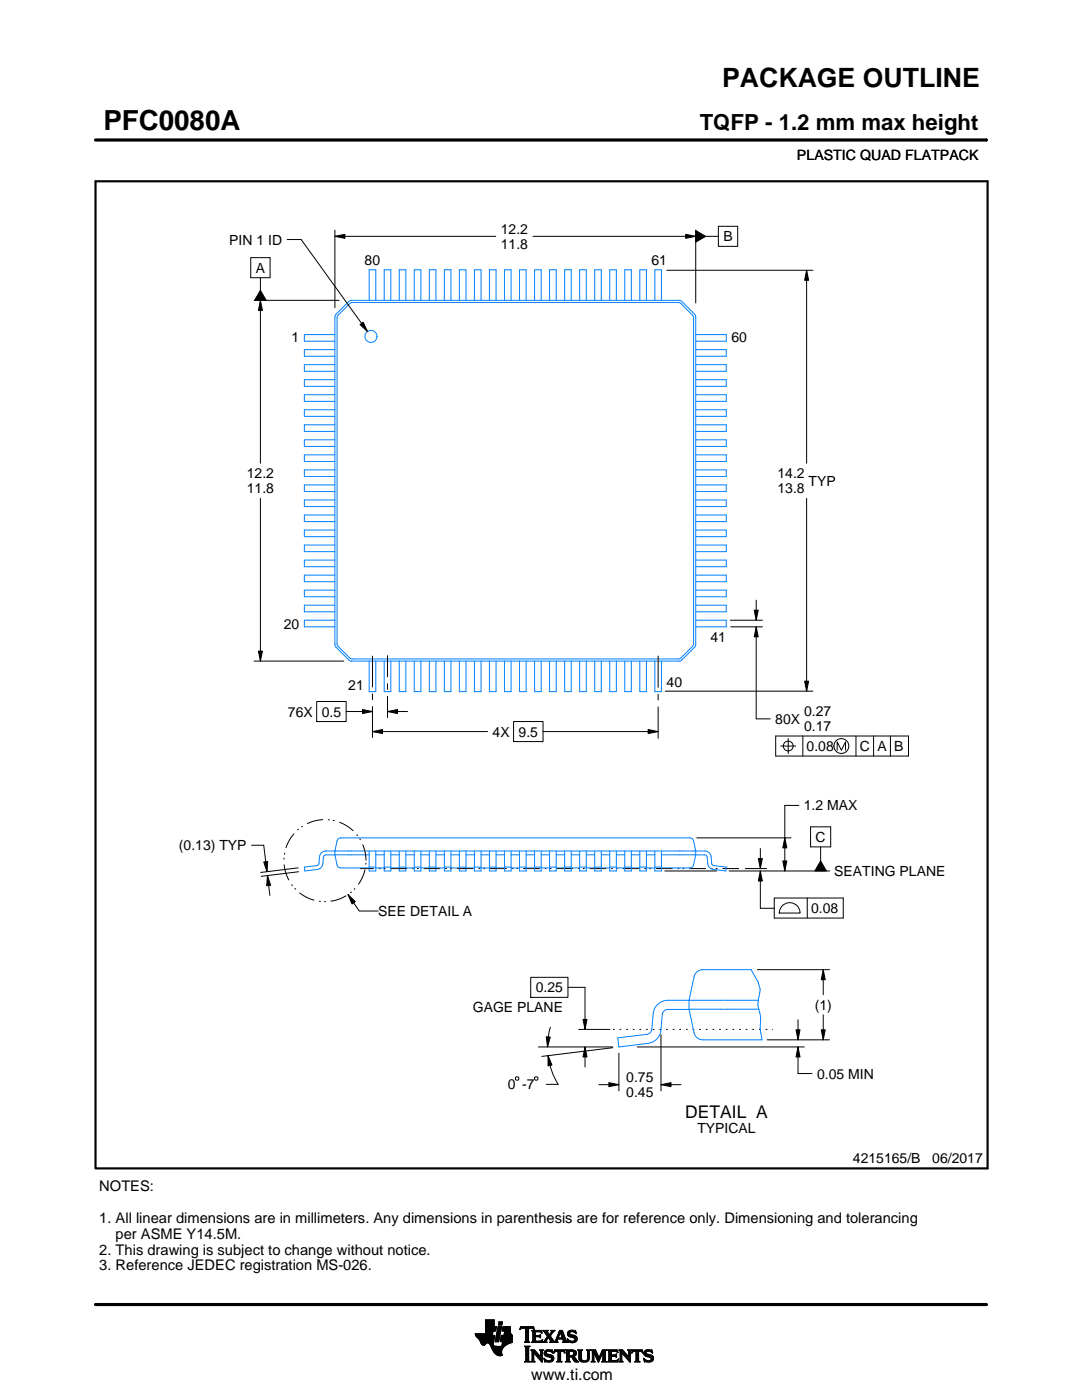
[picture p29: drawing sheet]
<svg xmlns="http://www.w3.org/2000/svg" width="216mm" height="279mm" viewBox="0 0 216 279" stroke-linecap="round" stroke-linejoin="round" font-family="sans-serif">
<defs><g id="words">
<text font-size="5.5" x="20.6" y="26">PFC0080A</text>
<text font-size="5.3" x="144.1" y="17.4">PACKAGE OUTLINE</text>
<text font-size="4.4" x="139.6" y="26">TQFP - 1.2 mm max height</text>
<text font-size="3.5" x="136.7" y="223">DETAIL A</text>
<text font-size="3.2" x="106" y="275.3">www.ti.com</text>
<g font-size="2.9">
<text x="19.8" y="237.8">NOTES:</text>
<text x="19.8" y="244.1">1. All linear dimensions are in millimeters. Any dimensions in parenthesis are for reference only. Dimensioning and tolerancing</text>
<text x="19.8" y="250.4">2. This drawing is subject to change without notice.</text>
<text x="23.1" y="247.2">per ASME Y14.5M.</text>
<text x="19.8" y="253.5">3. Reference JEDEC registration MS-026.</text>
</g>
<g font-size="2.8">
<text x="159" y="32">PLASTIC QUAD FLATPACK</text>
<text x="99.9" y="46.7">12.2</text>
<text x="45.8" y="48.8">PIN 1 ID</text>
<text x="72.8" y="52.8">80</text>
<text x="99.9" y="49.7">11.8</text>
<text x="130" y="52.8">61</text>
<text x="144.3" y="48.2">B</text>
<text x="51" y="54.4">A</text>
<text x="58.2" y="68.2">1</text>
<text x="145.9" y="68.3">60</text>
<text x="49.2" y="95.4">12.2</text>
<text x="155.1" y="95.4">14.2</text>
<text x="49.2" y="98.4">11.8</text>
<text x="155.1" y="98.4">13.8</text>
<text x="161.3" y="96.9">TYP</text>
<text x="56.6" y="125.5">20</text>
<text x="141.7" y="128.1">41</text>
<text x="69.5" y="137.7">21</text>
<text x="133" y="137.1">40</text>
<text x="57.5" y="143">76X 0.5</text>
<text x="160.4" y="143">0.27</text>
<text x="98.3" y="147">4X 9.5</text>
<text x="154.7" y="144.5">80X</text>
<text x="160.4" y="146">0.17</text>
<text x="160.9" y="149.9">0.08</text>
<text x="171.5" y="149.9">C A B</text>
<text x="160.4" y="161.7">1.2 MAX</text>
<text x="35.7" y="169.7">(0.13) TYP</text>
<text x="162.7" y="168">C</text>
<text x="166.5" y="174.9">SEATING PLANE</text>
<text x="75.5" y="182.8">SEE DETAIL A</text>
<text x="161.8" y="182.2">0.08</text>
<text x="94.4" y="202">GAGE PLANE</text>
<text x="106.9" y="198">0.25</text>
<text x="162.6" y="201.5">(1)</text>
<text x="125" y="216">0.75</text>
<text x="163" y="215.2">0.05 MIN</text>
<text x="101.3" y="217.4">0 -7</text>
<text x="125" y="219">0.45</text>
<text x="139.2" y="226.1">TYPICAL</text>
<text x="170.2" y="232.2">4215165/B</text>
<text x="186" y="232.2">06/2017</text>
</g>
<text font-size=".3" x="105.6" y="27.9">SCALE 1.250</text>
</g></defs>
<g fill="none" stroke="#000" stroke-width=".2">
<path d="M19.1 27.9h177.7M196.8 27.7v.5M50 51.4h3.9v4h-3.9zM50.7 59.9h17M52 59.9l.4 2h-.8zM52 55.4v2.5M52 59.9v32.5M52 57.9l1.1 2h-2.3zM57.3 47.8h2.8l13.2 18.4M66.8 47.2l2-.4v.8zM66.8 45.9v15.5M66.8 47.2h32.1"/>
<path d="M106.4 47.2h32.4M133 53.9h29.2M136.8 46.8l2 .4-2 .4zM138.8 46l2 1.2-2 1.1zM138.8 45.9v14.6M140.8 47.2h2.5M143.3 45.2h3.9v4h-3.9zM161 53.9l.4 2h-.8zM161 53.9v38.5M71.8 64.8l.7-.5 .8 1.9zM52 99.4v32.5M161 99.4v38.5"/>
<path d="M150.9 119.8v4M50.7 131.9h17.9M51.6 129.9h.8l-.4 2zM74.3 130.9v6.3M74.3 138.4v1.3M77.3 130.8v4.3M77.3 136.4v1.3M77.3 138.9v4.4M131.3 130.9v6.3M131.3 138.5v1.3M132.7 137.9h29.5M145.7 123.8h6.4"/>
<path d="M145.8 125.1h6.3M150.5 121.8h.8l-.4 2zM150.9 125.1l.4 2h-.8zM150.9 125.1v18.4h2.8M160.6 135.9h.8l-.4 2zM63.2 140h5.9v4h-5.9zM69.1 142h5.2M72.3 141.6l2 .4-2 .4zM74.3 146l2-.4v.8zM74.3 141v6.2M74.3 146h23M77.3 142l2-.4v.8z"/>
<path d="M77.3 142h4M102.5 144h5.9v4h-5.9zM108.4 146h22.9M129.3 145.6l2 .4-2 .4zM131.3 141v6.4M154.8 146.9h26.5v4h-26.5zM155.8 148.9h3M157.3 147.4v3M160.2 146.9v4M167 149.7v-1.6l.9 1.6 .8-1.6v1.6M170.8 146.9v4M174.3 146.9v4"/>
<path d="M177.7 146.9v4M50.2 168.7h2.4l.7 5.3M52.6 172l.8-.1-.1 2.1zM53.4 174.7l.6 2-.8 .1zM53.4 174.7l.5 4M59.5 173.2l-7.5 .9M59.6 174l-7.5 .9M69.4 178.5l1.5 1.5-.7 .4zM69.4 178.5l2.3 3.3h3.8M132.7 173.8h10.3M139 167.2h18.8M145.5 173.8h20.1"/>
<path d="M148.7 173.3h4.3M151.3 171.3h.8l-.4 2zM151.7 173.8l.4 2h-.8zM151.7 173.8v7.5h2.8M151.7 169.3v4M154.5 179.2h13.8v4h-13.8zM156.2 171.8h.8l-.4 2zM156.6 167.2l.4 2h-.8zM159.4 160.7h-2.8v13.1M161.1 179.2v4M161.7 165h4.1v4h-4.1zM163.7 169v2.8"/>
<path d="M163.7 171.8l1.2 2h-2.3zM105.9 195h7.4v4h-7.4zM113.3 197h3.4v8.4M151.1 193.5h14.4M155.9 181a2.08 2.08 0 0 1 2.3-.8 2.08 2.08 0 0 1 1.5 2h-4.2l.1-.6zM164.3 193.5l.4 2h-.8zM164.3 193.5v5M103 214.9h.4l.1 .2v.3l-.1 .2h-.4l-.1-.2v-.3zM106.8 214.9h.4l.1 .2v.3l-.1 .2h-.4l-.1-.2v-.3zM107.4 208.9h14.9M109 206.9l.8 .1-.5 1.9zM109.4 210.7l.7 1.9-.7 .1z"/>
<path d="M109.4 210.7a14.2 14.2 0 0 0 2 5.7h-2.4M109.8 205l-.4 2.2-.1 1.7M115.5 205.4h6.2M116.3 203.4h.8l-.4 2zM116.7 208.9l.4 2h-.8zM116.7 208.9v4M119.5 216.5h4M121.5 216.1l2 .4-2 .4zM122.3 209.1l-14.2 1.7M123.5 210.2v7.5M127.2 208.9h33.3M131.9 216.5l2-.4v.8z"/>
<path d="M131.9 216.5h4M131.9 206.5v11.2M153.1 207.5h12.4M158.8 205.5h.8l-.4 2zM159.2 208.9l.4 2h-.8zM159.2 208.9v5.3h2.8M159.2 203.5v4M163.9 205.5h.8l-.4 2zM164.3 202.5v5M94.8 266.2h3.5M94.8 266.3h3.5M94.9 266.4h3.3"/>
<path d="M94.9 266.5h3.8l-.2 1.2M94.9 266.5h3.8M95 266.6h3.7M95 266.7h3.7M95.1 266.8h3.6M95.2 266.9h3.4M95.3 267h3.3M95.4 267.1h3.2M95.5 267.2h3.1M95.6 267.3h3M95.7 267.4h2.8M95.7 267.5h2.8"/>
<path d="M95.8 267.6h2.7M95.8 267.7h2.7M95.9 267.8h2.6M95.9 267.9h2.5M95.9 268h2.5M96 268h1.1M96 268.1h1M96.1 268.2h.8M96.1 268.3h.7M96.2 268.4h.6M96.3 268.4h.4M96.9 266.1h1.4"/>
<path d="M96.9 266h1.4M96.9 265.9h1.4M96.9 265.8h1.5M96.9 265.7h1.5M96.9 264.7l2.2 .1-.2 .9h-.5l-.2 .8M96.9 265.6h2M96.9 265.5h2M96.9 265.4h2M96.9 265.3h2.1M96.9 265.2h2.1M96.9 265.1h2.1M96.9 265h2.1"/>
<path d="M96.9 264.9h2.1M96.9 264.8h2.2M96.9 264.6h1.7M96.9 264.5h1.7M96.9 264.4h1.7M96.9 264.3h1.7M96.9 264.2h1.7M96.9 264.1h1.7M96.9 264h1.7M96.9 263.9h1.7M96.9 263.8h1.7M96.9 263.7h1.7"/>
<path d="M96.9 263.6h1.7M96.9 263.5h1.7M96.9 263.4h1.7M97.5 268h.9M97.6 268.1h.8M97.7 268.2h.7M97.7 268.3h.7M97.8 268.4h.6M97.9 268.5h.6M97.9 268.6h.7M98 268.7h1.1M98 268.8h2.6"/>
<path d="M98 268.8h2.5M98.1 268.9h2.3M98.1 269h2.3M98.1 269.1h2.2M98.2 269.2h2.1M98.2 269.2h2M98.2 269.3h2M98.3 269.4h1.9M98.3 269.5h1.8M98.4 269.6h1.7M98.4 268v.4l.3 .2 2 .1M98.5 269.7h1.6"/>
<path d="M98.5 267.7l-.1 .3M98.5 269.8h1.6M98.6 269.9h1.5M98.6 264.8v-1.4h-1.7v2.8h-2.1l.1 .3 .8 .9 .6 1h.4l.5-.4 .4 .1 1 1.8 .8 .6h.8l-.1-1.1 .8-.9M98.6 270h1.5M98.7 270h1.4M98.8 270.1h1.3M98.8 267.7h.7M98.8 267.6h.7M98.8 267.5h.7M98.9 270.2h1.2M98.9 267.4h.7"/>
<path d="M98.9 267.3h.7M98.9 267.2h.7M98.9 267.1h.7M98.9 267h.7M98.9 270.3h1.3M99 266.9h.6M99 266.9h.7M99 266.8h.7M99 266.7h.7M99 266.6h.7M99 266.5h.7M99.1 270.4h1.1"/>
<path d="M99.1 266.4h.7M99.1 266.3h.7M99.1 266.2h.7M99.1 266.1h.7M99.1 266h.7M99.2 265.9h.7M99.2 265.8h.7M99.2 270.4h1M99.2 265.7h.7M99.2 265.6h.7M99.2 265.5h.7M99.3 265.4h.6"/>
<path d="M99.3 265.4h.7M99.3 265.3h.7M99.3 265.2h.7M99.3 265.1h.7M99.3 265h.7M99.4 270.5h.8M99.4 264.9h.7M99.4 264.8h.7M99.4 264.8h.7l-.6 3h-.7zM99.4 264.5l.2-.7h.7l-.2 .7h-.7M99.5 264.4h.6M99.5 264.3h.7"/>
<path d="M99.5 264.2h.7M99.5 264.1h.7M99.5 264h.7M99.5 263.9h.7M99.6 263.8h.7M99.8 270.6h.1M99.8 267.7h2.4M99.8 267.6h2.4M99.8 267.5h2.4M99.9 267.4h2.3M99.9 267.3h2.3M99.9 267.2h2.3"/>
<path d="M99.9 267.1h2.3M99.9 267h2.3M99.9 266.9h2.3M100 266.9h2.2M100 266.8h2.2M100 266.7h2.2M100 266.6h2.2M100 266.5h2.2M100.1 268.6h.7M100.2 268.5h.7M100.2 268.4h.8M100.2 268.4h.9"/>
<path d="M100.2 268.3h1M100.2 268.2h1.2M100.2 265.6h1.6M100.2 268.1h1.4M100.2 265.5h1.6M100.2 268h1.6M100.3 265.4h1.5M100.3 268h1.7M100.3 267.9h1.9M100.3 265.3h1.5M100.3 267.8h1.9M100.3 265.2h1.5"/>
<path d="M100.3 265.1h1.5M100.3 265h1.5M100.4 264.9h1.4M100.4 264.8h1.4M100.6 266.5l.1-.8h-.5l.2-.9h1.4l.1 1.1 .3 .6v1.4l-1.3 .6M100.6 266.4h1.5M100.6 266.3h1.4M100.6 266.2h1.4M100.6 266.1h1.3M100.7 266h1.2M100.7 265.9h1.2M100.7 265.8h1.1"/>
<path d="M100.7 265.7h1.1M102.2 266.5h-2.2l-.2 1.1 .1 .2h.4l-.2 .9M103.7 265.3h.1M103.8 265.2h.2M103.8 265h2.8M103.8 264.9h2.7M103.9 264.8h2.6M104.7 267.8h1M104.7 271.8h1.1M104.7 268.7h1M104.8 267.7h.7M104.8 271.7h.8"/>
<path d="M104.9 265.2h.6M104.9 268.9h.6M104.9 267.6h.6M104.9 267.5l-.2 .3M104.9 267.5h.6M104.9 267.4h.6M104.9 267.3h.6M104.9 267.2h.6M104.9 267.1h.6M104.9 267h.6M104.9 266.8h.6M104.9 266.7h.6"/>
<path d="M104.9 266.6h.6M104.9 266.5h.6M104.9 266.4h.6M104.9 266.3h.6M104.9 266.2h.6M104.9 266.1h.6M104.9 265.9h.6M104.9 265.8h.6M104.9 265.7h.6M104.9 265.6h.6M104.9 265.5h.6M104.9 265.4h.6"/>
<path d="M104.9 265.3h.6M104.9 271.5h.6M104.9 269h.6M104.9 271.4h.6M104.9 271.4v-2.4l-.2-.4h1.1l-.3 .4v2.4M104.9 271.4l-.2 .4h1.1l-.3-.4M104.9 271.3h.6M104.9 271.2h.6M104.9 271.1h.6M104.9 271h.6M104.9 270.9h.6M104.9 270.8h.6"/>
<path d="M104.9 270.6h.6M104.9 270.5h.6M104.9 270.4h.6M104.9 270.3h.6M104.9 270.2h.6M104.9 270.1h.6M104.9 270h.6M104.9 269.9h.6M104.9 269.8h.6M104.9 269.6h.6M104.9 269.5h.6M104.9 269.4h.6"/>
<path d="M104.9 269.3h.6M104.9 269.2h.6M104.9 269.1h.6M105.5 267.5l.2 .3M105.5 267.5v-2.3l.7-.1 .4 .3-.1-.6h-2.6l-.1 .6 .4-.3 .7 .1v2.3M105.7 267.8h-1M105.9 271.8h.8M105.9 269.4h.8M106.1 269.5h.7M106.1 267.8h2M106.1 271.7h.5M106.2 269.6h.7"/>
<path d="M106.2 271.5h.3M106.2 265.6h1.8M106.2 269.8h.8M106.2 271.4h.3M106.2 271.4l-.3 .4h.8l-.2-.4M106.2 271.3h.3M106.2 271.2h.3M106.2 271.1h.3M106.2 271h.3M106.2 270.9h.3M106.2 270.8h.3M106.2 270.6h.3"/>
<path d="M106.2 270.5h.3M106.2 270.4h.3M106.2 270.3h.3M106.2 270.2h.3M106.2 270.1h.3M106.2 270h1M106.2 269.9h.9M106.2 269.8v1.6M106.2 269.8l-.3-.4h.8l1.2 1.4M106.3 267.7h1.8M106.3 265.7h1.8M106.3 267.6h.6"/>
<path d="M106.3 265.8h.6M106.3 267.5l-.2 .3M106.3 267.5h.5M106.3 267.4h.5M106.3 267.3h.5M106.3 267.2h.5M106.3 267.1h.5M106.3 267h.5M106.3 266.8h.5M106.3 266.7h1.6M106.3 266.6h1.6M106.3 266.5h.5"/>
<path d="M106.3 266.4h.5M106.3 266.3h.5M106.3 266.2h.5M106.3 266.1h.5M106.3 265.9h.5M106.4 265.2h.2M106.5 270h.1M106.5 270v1.4M106.5 265.3h.1M106.6 270.1h.7M106.7 270.2h.7M106.8 270.3h.7"/>
<path d="M106.8 265.9l.2-.1h.6l.6 .2-.2-.5h-1.9l.2 .3v1.7M106.8 265.9v.6h.8l.3-.2v.7M106.9 270.4h.7M107 270.5h.7M107.1 270.6h.7M107.2 270.8h1M107.3 270.9h.9M107.4 271h.8M107.5 271.1h.7M107.6 271.2h.6M107.6 266.5h.3M107.7 271.3h.5"/>
<path d="M107.7 269.4h.7M107.7 266.8h.2M107.7 267.6h.5M107.8 266.4h.1M107.8 271.4h.4M107.8 267h.1M107.8 265.8h.3M107.8 269.5h.5M107.9 271.5h.3M107.9 269.6h.3M107.9 267l-.3-.2h-.8l.1 .8h.9l.5-.2M107.9 269.8h.3"/>
<path d="M107.9 270.6h.3M107.9 270.5h.3M107.9 270.4h.3M107.9 270.3h.3M107.9 270.2h.3M107.9 270.1h.3M107.9 270h.3M107.9 269.9h.3M107.9 269.8v1M107.9 269.8l-.2-.4h.7l-.2 .4M108 271.7h.2M108 265.9h.1"/>
<path d="M108 267.5h.2M108.1 271.8h.1M108.1 266.1h.1M108.2 267.4h.1M108.2 269.8v2.1l-1.7-1.9M108.2 267.8h.9M108.3 267.4l-.2 .5-2-.1M108.3 265.6h1M108.5 267.7h.5M108.5 271.1l.8 .4h.5l.2-.2-.1-.3-1-.4-.3-.3 .1-.7 .8-.2 .5 .1 .2-.1 .1 .6-.9-.3-.3 .1-.1 .3 1.3 .4 .2 .6M108.5 271.1h.1M108.5 265.7h.7"/>
<path d="M108.5 271.2h.2M108.6 271.3h.2M108.6 270.1h.4M108.6 270h.4M108.6 270.2h.6M108.6 267.6h.4M108.6 271.4h.4M108.6 269.9h.4M108.6 270.3h1M108.6 265.8h.7M108.6 271.5h.8M108.6 269.8h.5"/>
<path d="M108.7 271.7h1.5M108.7 270.4h1.3M108.7 267.5h.3M108.7 271.8h.1M108.7 265.9h.6M108.7 269.6h1.5M108.8 267.4h.3M108.8 270.5h1.5M108.8 266.1h.6M108.8 269.5h1.4M108.8 267.3h.4M108.9 266.2h.6"/>
<path d="M108.9 267.2h.4M108.9 266.3h.6M108.9 270.6h1.5M109 267.1h.3M109 266.4h1M109.1 271.8h.9M109.1 269.4h.7M109.1 267h.9M109.1 266.5h.8M109.1 267.8h-.9M109.2 266.8h.8M109.2 266.6h.6"/>
<path d="M109.2 266.7h.7M109.2 266.7l-.6 .9-.4 .2M109.3 270.8h1.1M109.5 267.1h.6M109.6 267.2h.6M109.7 271.5h.7M109.7 267.3h.6M109.7 267.8l.2-.1-.5-.8-.4 .8 .1 .1M109.7 267.8h1.6M109.7 266.3h.4M109.7 267.4h.6M109.8 270.9h.7"/>
<path d="M109.8 266.2h.3M109.8 266.6l.9 1.2 1-2.3h.5l.8 2.1 .3 .2M109.8 267.5h.6M109.9 266.1h.3M109.9 269.8h.4M109.9 267.6h.6M109.9 267.7h.7M109.9 271.4h.5M109.9 265.9h.4M110 271h.5M110 265.6h.7M110 265.9l-.4 .5-.4-.6 .2-.3h-1.1l.9 1.2"/>
<path d="M110 265.9l.1-.2-.2-.2h.8l-.9 1.1M110 271.3h.5M110 265.8h.4M110 271.1h.5M110 271.2h.5M110.1 269.4h.1M110.1 265.7h.4M110.1 269.9h.2M110.2 270h.1M110.5 270h.1M110.5 269.9h.2M110.5 271.1l-.3 .6-.7 .2-.6-.2-.2 .1-.2-.7"/>
<path d="M110.5 269.8h.3M110.6 269.6h2.1M110.6 269.5h2M110.6 269.4h2M110.7 267.7h.5M110.8 267.6h.4M110.9 267.5h.3M110.9 267.4h.3M111 267.3h.3M111 267.2h1.8M111 267.1h1.8M111.1 267h.3"/>
<path d="M111.1 271.8h1M111.1 266.8h.4M111.2 266.7h.3M111.2 267.5l.1-.2h1l.1 .2M111.2 267.5v.3h.1M111.2 266.6h.3M111.3 266.5h.3M111.3 271.7h.6M111.3 266.4h.3M111.3 271.5h.6M111.3 267.8h-1.6M111.3 269.8h.6"/>
<path d="M111.4 266.3h.3M111.4 271.4h.5M111.4 271.4l-.1-1.7h-.4l-.4 .4 .2-.7h1.9l.1 .7-.4-.4h-.4v1.7M111.4 270.5h.5M111.4 270.4h.5M111.4 270.3h.5M111.4 270.2h.5M111.4 270.1h.5M111.4 270h.5M111.4 269.9h.5M111.4 271.4l-.3 .4h1l-.2-.4M111.4 271.3h.5"/>
<path d="M111.4 271.2h.5M111.4 271.1h.5M111.4 271h.5M111.4 270.9h.5M111.4 270.8h.5M111.4 270.6h.5M111.4 266.2h.3M111.4 266.1h.4M111.5 265.9h.9M111.5 265.8h.8M111.6 265.7h.7M111.6 265.6h.6"/>
<path d="M111.8 265.9l.4 1.1h-.8zM111.9 266.1h.5M111.9 266.2h.5M111.9 266.3h.6M112 266.4h.5M112 266.5h.6M112.1 266.6h.5M112.1 266.7h.6M112.1 266.8h.6M112.2 267h.5M112.2 267.8h1.1M112.3 267.3h.6"/>
<path d="M112.3 267.4h.6M112.4 267.5h.6M112.4 267.5v.3h-.2M112.4 269.8h.3M112.4 267.6h.6M112.4 267.7h.7M112.6 269.9h.1M112.6 270h.2M112.8 271.8h1M112.8 269.4h1.6M113 269.5h1.7M113 271.7h.7"/>
<path d="M113 269.6h1.9M113 271.5h.6M113 269.8h.6M113 271.4h.6M113 271.4l-.2 .4h1l-.2-.4M113 271.3h.6M113 271.2h.6M113 271.1h.6M113 271h.6M113 270.9h.6M113 270.8h1.5M113 270.6h1.6"/>
<path d="M113 270.5h1.8M113 270.4h.6M113 270.3h.6M113 270.2h.6M113 270.1h.6M113 270h.6M113 269.9h.6M113 269.8v1.6M113 269.8l-.2-.4h1.5l.5 .2 .2 .3v.4l-.2 .3-.4 .1M113.2 267.3h.2M113.2 267.4h.3M113.2 266.2h.5"/>
<path d="M113.2 266.3h.6M113.2 266.1h.5M113.3 267.5h.3M113.3 267.8h-1.1M113.3 266.4h.9M113.3 265.9h.4M113.3 267.6h.6M113.3 266.5h1.3M113.3 267.7h1.6M113.3 265.8h.5M113.3 267.8h.2M113.4 266.6h1.5"/>
<path d="M113.4 265.7h1.5M113.4 265.7l.5-.2 .7 .1 .2-.1 .1 .7-.7-.4h-.4l-.1 .3 .1 .2 .9 .2 .4 .3 .1 .5-.3 .5-.6 .2-.7-.2-.2 .1-.2-.7 .9 .5 .4-.1 .2-.3-.1-.3-1.2-.4-.2-.5zM113.5 266.7h1.5M113.5 265.6h1.4M113.6 271.4v-.6h.4l.7 .9 .8 .1M113.6 269.9l.1-.2 .7 .2v.4l-.4 .2M113.6 269.9v.6M113.7 267.8h1.1M113.8 266.8h1.3M113.8 265.5h.6M114 268h.4M114.1 270.9h.6"/>
<path d="M114.2 271h.6M114.2 271.1h.7M114.3 271.2h.6M114.3 267h.8M114.3 269.8h.7M114.3 270.4h.6M114.4 271.3h.6M114.4 270.7l1.1 1.1M114.4 270.7h.1M114.4 271.4h.7M114.4 269.9h.6M114.4 270.3h.6"/>
<path d="M114.5 267.6h.5M114.5 270.2h.5M114.5 270h.5M114.5 265.8h.4M114.5 270.1h.5M114.5 271.5h.7M114.6 271.7h.7M114.6 267.1h.6M114.6 267.5h.5M114.7 267.2h.5M114.7 267.4h.5M114.7 265.9h.3"/>
<path d="M114.7 267.3h.5M114.7 271.8h.8M114.8 266.1h.2M114.9 266.2h.1M115.3 269.4h.9M115.4 269.5h.7M115.5 269.6h.5M115.5 269.8h.5M115.5 269.8v1.4l.4 .5 .6 .2 .6-.1 .4-.3 .1-.5M115.5 271h.5M115.5 270.9h.5M115.5 270.8h.5"/>
<path d="M115.5 270.6h.5M115.5 270.5h.5M115.5 270.4h.5M115.5 270.3h.5M115.5 270.2h.5M115.5 270.1h.5M115.5 270h.5M115.5 269.9h.5M115.5 269.8l-.2-.4h.9l-.2 .4M115.5 271.1h.5M115.5 271.2h.5M115.5 271.3h.6"/>
<path d="M115.6 271.4h.6M115.7 271.5h.8M115.8 271.7h1.5M116 271l.2 .4 .4 .2 .5-.2 .2-.4M116 269.8v1.2M116 271.8h1.1M116.8 271.5h.6M117 269.4h.8M117.1 271.4h.4M117.2 269.5h.5M117.2 271.3h.4M117.2 269.6h.4"/>
<path d="M117.2 271.2h.4M117.2 271.1h.4M117.3 269.8h.3M117.3 271h.3M117.3 270.9h.3M117.3 270.8h.3M117.3 270.6h.3M117.3 270.5h.3M117.3 270.4h.3M117.3 270.3h.3M117.3 270.2h.3M117.3 270.1h.3"/>
<path d="M117.3 270h.3M117.3 269.9h.3M117.6 269.8l.2-.4h-.8l.2 .3 .1 1.3M117.6 269.8v1.2M118 271.8h.7M118 269.4h.8M118.1 269.5h.8M118.1 271.7h.5M118.2 269.6h.7M118.2 271.5h.3M118.2 269.8h.8M118.2 271.4h.3"/>
<path d="M118.2 269.8l-.2-.4h.8l.7 1.6 .7-1.6h.9l-.3 .4M118.2 271.4l-.2 .4h.7l-.2-.4M118.2 271.3h.3M118.2 271.2h.3M118.2 271.1h.3M118.2 271h.3M118.2 270.9h.3M118.2 270.8h.3M118.2 270.6h.3M118.2 270.5h.3M118.2 270.4h.3M118.2 270.3h.3"/>
<path d="M118.2 270.2h.3M118.2 270.1h.3M118.2 270h.9M118.2 269.9h.8M118.2 269.8v1.6M118.6 270.1h.5M118.6 270.2h.6M118.7 270.3h.5M118.7 270.4h.6M118.8 270.5h.5M118.8 270.6h.6M118.9 270.8h.5"/>
<path d="M118.9 270.9h.6M119 271h.8M119 271.1h.8M119.1 271.2h.6M119.1 271.3h.6M119.2 271.4h.4M119.2 271.5h.4M119.3 271.7h.2M119.3 271.8h.2M119.6 270.9h.3M119.6 270.8h.3M119.7 270.6h.3"/>
<path d="M119.7 270.5h.3M119.8 270.4h.3M119.8 270.3h.3M119.9 270.2h.3M119.9 270.1h.3M120 270h.8M120 269.9h.8M120 269.8h.8M120.1 271.8h1M120.1 269.6h.7M120.1 269.5h.8M120.2 269.4h.9"/>
<path d="M120.2 271.7h.7M120.3 271.5h.5M120.3 271.4h.5M120.3 271.4l-.2 .4h1l-.3-.4M120.3 271.4v-1.5l-.9 2-.9-2v1.5M120.3 271.3h.5M120.3 271.2h.5M120.3 271.1h.5M120.3 271h.5M120.3 270.9h.5M120.3 270.8h.5M120.3 270.6h.5"/>
<path d="M120.3 270.5h.5M120.3 270.4h.5M120.3 270.3h.5M120.3 270.2h.5M120.3 270.1h.5M120.8 269.8v1.6M121.2 271.8h2M121.2 269.4h1.9M121.4 269.5h1.8M121.4 271.7h1.9M121.5 269.6h1.7M121.5 271.5h1.8"/>
<path d="M121.5 269.8h.5M121.5 271.4h.5M121.5 269.8l-.3-.4h1.9l.2 .6M121.5 269.9h.5M121.5 269.8v1.6M121.5 271.3h.5M121.5 271.2h.5M121.5 271.1h.5M121.5 271h.5M121.5 270.9h.5M121.5 270.8h.5M121.5 270.6h1.5"/>
<path d="M121.5 270.5h1.5M121.5 270.4h1.5M121.5 270.3h.5M121.5 270.2h.5M121.5 270.1h.5M121.5 270h.5M122.6 270.4l.4-.2v.7l-.2-.2h-.8v.8h.2M122.9 270.8h.1M122.9 270.3h.1M123 269.8h.3M123.1 271.4h.3M123.2 269.9h.1"/>
<path d="M123.3 270h.1M123.3 270l-.4-.3h-.8l-.1 .7M123.3 271.3h.1M123.4 271.2h.1M123.4 271.2l-.2 .6h-2l.3-.4M123.4 271.2l-.3 .3h-.4M123.5 271.8h.8M123.5 269.4h.7M123.6 269.5h.7M123.7 271.7h.5M123.7 269.6h.7M123.7 271.5h.4"/>
<path d="M123.7 269.8h.8M123.7 271.4h.4M123.7 271.4l-.2 .4h.8l-.2-.4M123.7 271.3h.4M123.7 271.2h.4M123.7 271.1h.4M123.7 271h.4M123.7 270.9h.4M123.7 270.8h.4M123.7 270.6h.4M123.7 270.5h.4M123.7 270.4h.4"/>
<path d="M123.7 270.3h.4M123.7 270.2h.4M123.7 270.1h.4M123.7 270h1M123.7 269.9h.9M123.7 269.8v1.6M123.7 269.8l-.2-.4h.7l1.2 1.4 .1-1M124.1 270v1.4M124.1 270h.1M124.2 270.1h.6M124.2 270.2h.7M124.3 270.3h.7"/>
<path d="M124.4 270.4h.7M124.5 270.5h.7M124.6 270.6h.7M124.7 270.8h1.1M124.8 270.9h1M124.9 271h.9M125 271.1h.8M125.1 271.2h.7M125.2 271.3h.6M125.2 269.4h.8M125.3 271.4h.5M125.4 269.5h.5"/>
<path d="M125.4 271.5h.4M125.4 269.6h.4M125.5 269.8h.3M125.5 269.8l-.3-.4h.8l-.2 .4M125.5 270.4h.3M125.5 270.3h.3M125.5 270.2h.3M125.5 270.1h.3M125.5 270h.3M125.5 269.9h.3M125.5 270.6h.3M125.5 270.5h.3"/>
<path d="M125.5 271.7h.3M125.6 271.8h.2M125.8 269.8v2.1l-1.7-1.9M126 270h.1M126.1 269.9h.1M126.1 269.8h.3M126.1 269.6h2.1M126.2 269.5h2M126.2 269.4h2M126.6 271.8h1.1M126.9 271.7h.6M126.9 271.5h.5"/>
<path d="M126.9 269.8h.5M126.9 271.4h.5M126.9 271.4v-1.7h-.5l-.3 .4 .1-.7h1.9l.2 .7-.4-.4h-.5v1.7M126.9 270.5h.5M126.9 270.4h.5M126.9 270.3h.5M126.9 270.2h.5M126.9 270.1h.5M126.9 270h.5M126.9 269.9h.5M126.9 271.4l-.3 .4h1.1l-.3-.4M126.9 271.3h.5"/>
<path d="M126.9 271.2h.5M126.9 271.1h.5M126.9 271h.5M126.9 270.9h.5M126.9 270.8h.5M126.9 270.6h.5M128 269.8h.3M128.1 269.9h.2M128.2 270h.1M128.4 271.1h.1M128.4 271.2h.2M128.5 271.3h.2"/>
<path d="M128.5 270.1h.4M128.5 270h.4M128.5 270.2h.6M128.5 271.4h.4M128.5 269.9h.4M128.5 270.3h1M128.5 271.5h.8M128.5 269.8h.5M128.6 271.7h1.5M128.6 270.4h1.3M128.6 271.8h.1M128.6 269.6h1.5"/>
<path d="M128.7 270.5h1.5M128.7 269.5h1.4M128.8 270.6h1.5M128.9 271.8h1M129 269.4h.7M129.1 270.8l-.6-.4 .1-.7 .5-.3 .8 .1 .2-.1 .1 .7-.8-.4-.4 .1-.1 .2 1.3 .5 .2 .6M129.1 270.8l.8 .2v.4l-.7 .1-.8-.4M129.2 270.8h1.1M129.6 271.5h.7M129.6 270.9h.8M129.8 269.8h.4M129.8 271.4h.5"/>
<path d="M129.9 271h.5M129.9 271.3h.5M129.9 271.1h.5M129.9 271.2h.5M129.9 269.4h.2M130 269.9h.2M130.1 270h.1M130.4 271.1l-.3 .6-.7 .2-.6-.2-.2 .1-.2-.7"/>
<circle cx="157.3" cy="148.9" r=".99"/>
<circle cx="167.9" cy="148.9" r="1.49"/>
</g>
<g fill="#000">
<path d="M52 59.9l.4 2h-.8zM52 57.9l1.1 2h-2.3zM66.8 47.2l2-.4v.8zM138.8 46l2 1.2-2 1.1zM136.8 46.8l2 .4-2 .4zM161 53.9l.4 2h-.8zM71.8 64.8l.7-.5 .8 1.9zM51.6 129.9h.8l-.4 2zM150.9 125.1l.4 2h-.8zM150.5 121.8h.8l-.4 2zM160.6 135.9h.8l-.4 2zM72.3 141.6l2 .4-2 .4z"/>
<path d="M74.3 146l2-.4v.8zM77.3 142l2-.4v.8zM129.3 145.6l2 .4-2 .4zM52.6 172l.8-.1-.1 2.1zM53.4 174.7l.6 2-.8 .1zM69.4 178.5l1.5 1.5-.7 .4zM151.3 171.3h.8l-.4 2zM151.7 173.8l.4 2h-.8zM156.6 167.2l.4 2h-.8zM156.2 171.8h.8l-.4 2zM163.7 171.8l1.2 2h-2.3zM164.3 193.5l.4 2h-.8z"/>
<path d="M109 206.9l.8 .1-.5 1.9zM109.4 210.7l.7 1.9-.7 .1zM116.3 203.4h.8l-.4 2zM116.7 208.9l.4 2h-.8zM121.5 216.1l2 .4-2 .4zM131.9 216.5l2-.4v.8zM158.8 205.5h.8l-.4 2zM159.2 208.9l.4 2h-.8zM163.9 205.5h.8l-.4 2z"/>
</g>
<path d="M19.1 36.2h178v197h-178z" fill="none" stroke="#000" stroke-width=".43"/>
<path d="M19 27.9h177.8M19 260.3h177.8" fill="none" stroke="#000" stroke-width=".63"/>
<g fill="none" stroke="#0080ff" stroke-width=".2">
<path d="M73.7 59.9v-6.1h1.3v6.1M76.7 59.9v-6.1h1.3v6.1M79.7 59.9v-6.1h1.3v6.1M82.7 59.9v-6.1h1.3v6.1M85.7 59.9v-6.1h1.3v6.1M88.7 59.9v-6.1h1.3v6.1M91.7 59.9v-6.1h1.3v6.1M94.7 59.9v-6.1h1.3v6.1M97.7 59.9v-6.1h1.3v6.1M100.7 59.9v-6.1h1.3v6.1M103.7 59.9v-6.1h1.3v6.1M106.7 59.9v-6.1h1.3v6.1"/>
<path d="M109.7 59.9v-6.1h1.3v6.1M112.7 59.9v-6.1h1.3v6.1M115.7 59.9v-6.1h1.3v6.1M118.7 59.9v-6.1h1.3v6.1M121.7 59.9v-6.1h1.3v6.1M124.7 59.9v-6.1h1.3v6.1M127.7 59.9v-6.1h1.3v6.1M130.7 59.9v-6.1h1.3v6.1M135.5 59.9l.5 .3 2.6 2.5M135.5 59.9h-65.4l-.5 .3-2.6 2.5-.2 .6v65.3M66.8 66.8h-6.1v1.3h6.1M66.8 69.8h-6.1v1.3h6.1"/>
<path d="M66.8 72.8h-6.1v1.3h6.1M66.8 75.8h-6.1v1.3h6.1M66.8 78.8h-6.1v1.3h6.1M138.6 62.7l.2 .6v65.3M138.8 78.8h6.1v1.3h-6.1M138.8 75.8h6.1v1.3h-6.1M138.8 72.8h6.1v1.3h-6.1M138.8 69.8h6.1v1.3h-6.1M138.8 66.8h6.1v1.3h-6.1M66.8 81.8h-6.1v1.3h6.1M66.8 84.8h-6.1v1.3h6.1M66.8 87.8h-6.1v1.3h6.1"/>
<path d="M66.8 90.8h-6.1v1.3h6.1M66.8 93.8h-6.1v1.3h6.1M66.8 96.8h-6.1v1.3h6.1M66.8 99.8h-6.1v1.3h6.1M138.8 99.8h6.1v1.3h-6.1M138.8 96.8h6.1v1.3h-6.1M138.8 93.8h6.1v1.3h-6.1M138.8 90.8h6.1v1.3h-6.1M138.8 87.8h6.1v1.3h-6.1M138.8 84.8h6.1v1.3h-6.1M138.8 81.8h6.1v1.3h-6.1M66.8 102.8h-6.1v1.3h6.1"/>
<path d="M66.8 105.8h-6.1v1.3h6.1M66.8 108.8h-6.1v1.3h6.1M66.8 111.8h-6.1v1.3h6.1M66.8 114.8h-6.1v1.3h6.1M66.8 117.8h-6.1v1.3h6.1M138.8 117.8h6.1v1.3h-6.1M138.8 114.8h6.1v1.3h-6.1M138.8 111.8h6.1v1.3h-6.1M138.8 108.8h6.1v1.3h-6.1M138.8 105.8h6.1v1.3h-6.1M138.8 102.8h6.1v1.3h-6.1M66.8 120.8h-6.1v1.3h6.1"/>
<path d="M66.8 123.8h-6.1v1.3h6.1M66.8 128.6l.2 .6 2.6 2.5 .5 .2h65.4M67.3 128.5l.2 .5 2.3 2.3 .5 .2h65.1l.5-.2 2.3-2.3 .2-.5v-65.1l-.2-.5-2.3-2.3-.6-.2h-65l-.5 .2-2.3 2.3-.2 .5v65.1M73.7 131.9v6.1h1.3v-6.1M76.7 131.9v6.1h1.3v-6.1M79.7 131.9v6.1h1.3v-6.1M82.7 131.9v6.1h1.3v-6.1M85.7 131.9v6.1h1.3v-6.1M88.7 131.9v6.1h1.3v-6.1M91.7 131.9v6.1h1.3v-6.1M94.7 131.9v6.1h1.3v-6.1M97.7 131.9v6.1h1.3v-6.1"/>
<path d="M100.7 131.9v6.1h1.3v-6.1M103.7 131.9v6.1h1.3v-6.1M106.7 131.9v6.1h1.3v-6.1M109.7 131.9v6.1h1.3v-6.1M112.7 131.9v6.1h1.3v-6.1M115.7 131.9v6.1h1.3v-6.1M118.7 131.9v6.1h1.3v-6.1M121.7 131.9v6.1h1.3v-6.1M124.7 131.9v6.1h1.3v-6.1M127.7 131.9v6.1h1.3v-6.1M130.7 131.9v6.1h1.3v-6.1M138.6 129.2l-2.6 2.5-.5 .2"/>
<path d="M138.8 123.8h6.1v1.3h-6.1M138.8 120.8h6.1v1.3h-6.1M138.8 128.6l-.2 .6M66.8 170.6h6.9M66.8 169.8h-1.8a1.26 1.26 0 0 0-1.2 1.2l-.2 1.3-.2 .4-2.7 .3 .1 .8 2.5-.3a1.26 1.26 0 0 0 1.1-1.1l.1-1.3 .3-.4 2-.1M66.8 169.8v.8M66.8 169.8h72M66.8 169.8l.5-2a.76 .76 0 0 1 .7-.6h69.7a.76 .76 0 0 1 .7 .6l.4 2M66.8 170.6l.5 2a.76 .76 0 0 0 .7 .6h5.7M73.7 169.8v4h1.3v-4M73.7 173h1.3M75 170.6h1.7"/>
<path d="M75 173.2h1.7M76.7 169.8v4h1.3v-4M76.7 173h1.3M78 170.6h1.7M78 173.2h1.7M79.7 169.8v4h1.3v-4M79.7 173h1.3M81 170.6h1.7M81 173.2h1.7M82.7 169.8v4h1.3v-4M82.7 173h1.3M84 170.6h1.7"/>
<path d="M84 173.2h1.7M85.7 169.8v4h1.3v-4M85.7 173h1.3M87 170.6h1.7M87 173.2h1.7M88.7 169.8v4h1.3v-4M88.7 173h1.3M90 170.6h1.7M90 173.2h1.7M91.7 169.8v4h1.3v-4M91.7 173h1.3M93 170.6h1.7"/>
<path d="M93 173.2h1.7M94.7 169.8v4h1.3v-4M94.7 173h1.3M96 170.6h1.7M96 173.2h1.7M97.7 169.8v4h1.3v-4M97.7 173h1.3M99 170.6h1.7M99 173.2h1.7M100.7 169.8v4h1.3v-4M100.7 173h1.3M102 170.6h1.7"/>
<path d="M102 173.2h1.7M103.7 169.8v4h1.3v-4M103.7 173h1.3M105 170.6h1.7M105 173.2h1.7M106.7 169.8v4h1.3v-4M106.7 173h1.3M108 170.6h1.7M108 173.2h1.7M109.7 169.8v4h1.3v-4M109.7 173h1.3M111 170.6h1.7"/>
<path d="M111 173.2h1.7M112.7 169.8v4h1.3v-4M112.7 173h1.3M114 170.6h1.7M114 173.2h1.7M115.7 169.8v4h1.3v-4M115.7 173h1.3M117 170.6h1.7M117 173.2h1.7M118.7 169.8v4h1.3v-4M118.7 173h1.3M120 170.6h1.7"/>
<path d="M120 173.2h1.7M121.7 169.8v4h1.3v-4M121.7 173h1.3M123 170.6h1.7M123 173.2h1.7M124.7 169.8v4h1.3v-4M124.7 173h1.3M126 170.6h1.7M126 173.2h1.7M127.7 169.8v4h1.3v-4M127.7 173h1.3M129 170.6h1.7"/>
<path d="M129 173.2h1.7M130.7 169.8v4h1.3v-4M130.7 173h1.3M138.8 170.6l-.4 2a.76 .76 0 0 1-.7 .6h-5.7M138.8 169.8h1.8a1.26 1.26 0 0 1 1.3 1.2l.1 1.3 .2 .4 2.7 .3-.1 .8-2.5-.3a1.26 1.26 0 0 1-1.1-1.1l-.1-1.3-.2-.4-2.1-.1M138.8 169.8v.8M138.8 170.6h-6.8M137.5 199.6h13.8M137.5 199.6h-4.2a2.94 2.94 0 0 0-3 2.7l-.2 3.1a1.12 1.12 0 0 1-1 1l-5.8 .7 .2 1.8 5.8-.7a2.94 2.94 0 0 0 2.6-2.6l.3-3.1a1.12 1.12 0 0 1 1.1-1h4.2M137.5 199.6v1.8M137.5 199.6l1-4.7a1.78 1.78 0 0 1 1.7-1.4h9.7l.5 1.1a4.4 4.4 0 0 1 .9 4.8 7.6 7.6 0 0 0 .5 3.5v.8a9.1 9.1 0 0 0 .2 3.8h-11.8a1.78 1.78 0 0 1-1.7-1.4l-1-4.7M137.5 201.4h13.9"/>
<circle cx="74" cy="67.1" r="1.2"/>
</g>
<path d="M73 171.8a8.2 8.2 0 0 0-11.9-7.3 8.2 8.2 0 0 0-1 14 8.2 8.2 0 0 0 12.9-5.6v-1.1M147.5 173.3h-75.7" fill="none" stroke="#000" stroke-width=".2" stroke-dasharray="3.3 1 .3 .7 .3 1" stroke-linecap="butt"/>
<path d="M122.3 205.4h31.9" fill="none" stroke="#000" stroke-width=".2" stroke-dasharray=".3 1" stroke-linecap="butt"/>
<use href="#words"/>
</svg>
